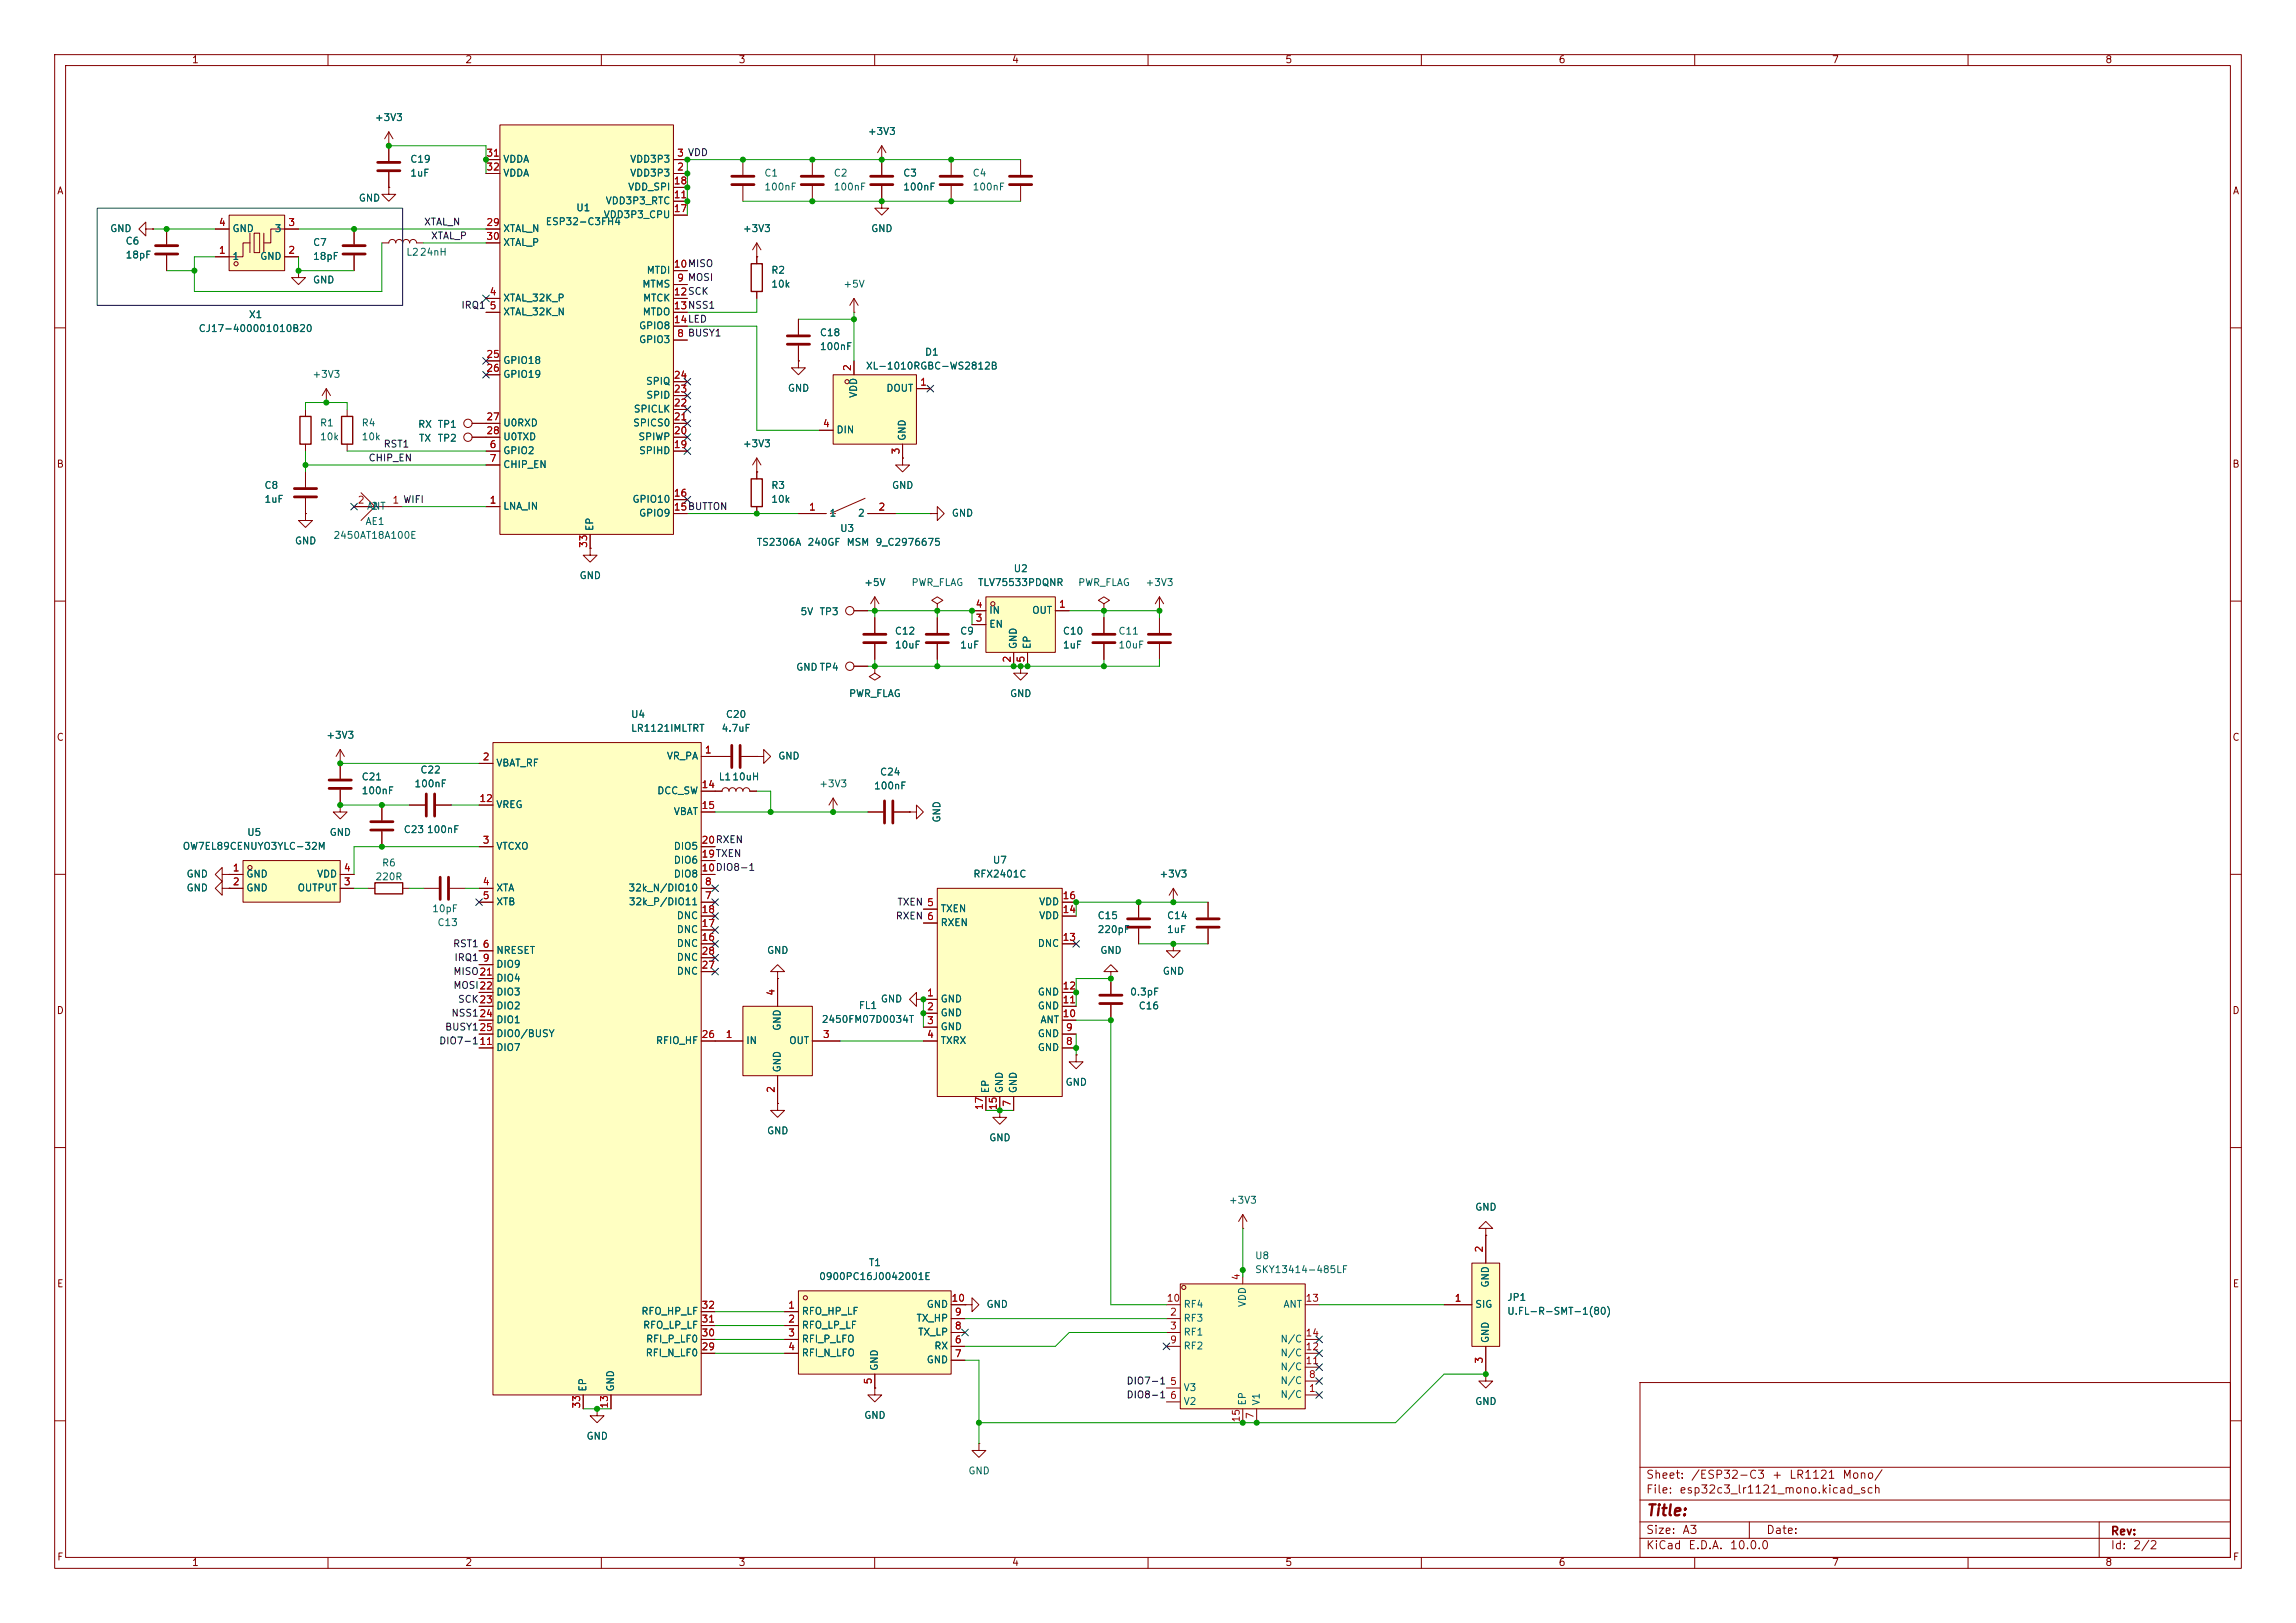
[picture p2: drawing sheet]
<svg xmlns="http://www.w3.org/2000/svg" width="420mm" height="297mm" viewBox="0 0 420 297" stroke-linecap="round" stroke-linejoin="round" font-family="sans-serif">
<defs><g id="words">
<text font-size="2" fill="#840000" x="301" y="277.9">Title:</text>
<g font-size="1.5" fill="#840000">
<text x="301" y="273.7">File:</text>
<text x="301" y="271">Sheet:</text>
<text x="307.1" y="273.7">esp32c3_lr1121_mono.kicad_sch</text>
<text x="309.2" y="271">/ESP32-C3</text>
<text x="324" y="271">+</text>
<text x="327.2" y="271">LR1121</text>
<text x="336.9" y="271">Mono/</text>
<text x="301" y="281.1">Size:</text>
<text x="307.6" y="281.1">A3</text>
<text x="323" y="281.1">Date:</text>
<text x="386" y="281.3">Rev:</text>
<text x="301" y="283.9">KiCad</text>
<text x="308.7" y="283.9">E.D.A.</text>
<text x="316.3" y="283.9">10.0.0</text>
<text x="386" y="283.9">Id:</text>
<text x="390.1" y="283.9">2/2</text>
</g>
<g font-size="1.3" fill="#840000">
<text x="35" y="11.9">1</text>
<text x="85" y="11.9">2</text>
<text x="135" y="11.9">3</text>
<text x="185" y="11.9">4</text>
<text x="235" y="11.9">5</text>
<text x="285" y="11.9">6</text>
<text x="335" y="11.9">7</text>
<text x="385" y="11.9">8</text>
<text x="10.3" y="35.9">A</text>
<text x="408.3" y="35.9">A</text>
<text x="10.3" y="85.9">B</text>
<text x="408.2" y="85.9">B</text>
<text x="10.3" y="135.9">C</text>
<text x="408.2" y="135.9">C</text>
<text x="10.3" y="185.9">D</text>
<text x="408.2" y="185.9">D</text>
<text x="10.3" y="235.9">E</text>
<text x="408.3" y="235.9">E</text>
<text x="10.3" y="285.9">F</text>
<text x="35" y="286.9">1</text>
<text x="85" y="286.9">2</text>
<text x="135" y="286.9">3</text>
<text x="185" y="286.9">4</text>
<text x="235" y="286.9">5</text>
<text x="285" y="286.9">6</text>
<text x="335" y="286.9">7</text>
<text x="385" y="286.9">8</text>
<text x="408.3" y="285.9">F</text>
</g>
<g font-size="1.3" fill="#006464">
<text x="68.5" y="22.5">+3V3</text>
<text x="158.6" y="25">+3V3</text>
<text x="74.9" y="32.6">1uF</text>
<text x="74.9" y="30.1">C19</text>
<text x="91.9" y="30.1">VDDA</text>
<text x="91.9" y="32.6">VDDA</text>
<text x="114.8" y="35.2">VDD_SPI</text>
<text x="115.2" y="32.6">VDD3P3</text>
<text x="115.2" y="30.1">VDD3P3</text>
<text x="139.7" y="32.6">C1</text>
<text x="139.7" y="35.2">100nF</text>
<text x="152.4" y="32.6">C2</text>
<text x="152.4" y="35.2">100nF</text>
<text x="165.1" y="32.6">C3</text>
<text x="165.1" y="35.2">100nF</text>
<text x="177.8" y="32.6">C4</text>
<text x="177.8" y="35.2">100nF</text>
<text x="65.5" y="37.2">GND</text>
<text x="99.7" y="41.5">ESP32-C3FH4</text>
<text x="105.3" y="39">U1</text>
<text x="110.3" y="40.2">VDD3P3_CPU</text>
<text x="110.7" y="37.7">VDD3P3_RTC</text>
<text x="20" y="42.8">GND</text>
<text x="22.9" y="45.1">C6</text>
<text x="22.9" y="47.6">18pF</text>
<text x="42.4" y="47.9">1</text>
<text x="42.4" y="42.8">GND</text>
<text x="47.5" y="47.9">GND</text>
<text x="50.1" y="42.8">3</text>
<text x="57.2" y="45.3">C7</text>
<text x="57.2" y="47.9">18pF</text>
<text x="74.2" y="47.1">L2</text>
<text x="76.7" y="47.1">24nH</text>
<text x="91.9" y="42.8">XTAL_N</text>
<text x="91.9" y="45.3">XTAL_P</text>
<text x="135.8" y="42.8">+3V3</text>
<text x="159.3" y="42.8">GND</text>
<text x="57.1" y="52.2">GND</text>
<text x="117.4" y="52.9">MTMS</text>
<text x="118.2" y="50.4">MTDI</text>
<text x="141" y="50.4">R2</text>
<text x="141" y="52.9">10k</text>
<text x="154.2" y="52.9">+5V</text>
<text x="45.4" y="58.5">X1</text>
<text x="91.9" y="55.5">XTAL_32K_P</text>
<text x="91.9" y="58">XTAL_32K_N</text>
<text x="117.5" y="58">MTDO</text>
<text x="117.5" y="55.5">MTCK</text>
<text x="36.2" y="61.1">CJ17-400001010B20</text>
<text x="116.8" y="63.1">GPIO3</text>
<text x="116.8" y="60.6">GPIO8</text>
<text x="149.9" y="64.4">100nF</text>
<text x="149.9" y="61.8">C18</text>
<text x="169.1" y="65.4">D1</text>
<text x="57" y="69.4">+3V3</text>
<text x="91.9" y="66.9">GPIO18</text>
<text x="91.9" y="69.4">GPIO19</text>
<text x="118.1" y="70.7">SPIQ</text>
<text x="144" y="72">GND</text>
<text x="158.3" y="67.9">XL-1010RGBC-WS2812B</text>
<text x="162" y="72">DOUT</text>
<text x="115.8" y="75.8">SPICLK</text>
<text x="118.1" y="73.3">SPID</text>
<text x="157.1" y="72.9" transform="rotate(-90 157.1 72.9)">VDD</text>
<text x="58.4" y="78.3">R1</text>
<text x="58.4" y="80.9">10k</text>
<text x="66" y="78.3">R4</text>
<text x="66" y="80.9">10k</text>
<text x="76.4" y="78.6">RX</text>
<text x="76.5" y="81.1">TX</text>
<text x="80" y="81.1">TP2</text>
<text x="80" y="78.6">TP1</text>
<text x="91.9" y="83.4">GPIO2</text>
<text x="91.9" y="78.3">U0RXD</text>
<text x="91.9" y="80.9">U0TXD</text>
<text x="115.7" y="78.3">SPICS0</text>
<text x="116.7" y="80.9">SPIWP</text>
<text x="116.8" y="83.4">SPIHD</text>
<text x="135.8" y="82.1">+3V3</text>
<text x="152.9" y="79.6">DIN</text>
<text x="166" y="80.8" transform="rotate(-90 166 80.8)">GND</text>
<text x="48.3" y="89.8">C8</text>
<text x="91.9" y="86">CHIP_EN</text>
<text x="141" y="89.8">R3</text>
<text x="163.1" y="89.8">GND</text>
<text x="48.3" y="92.3">1uF</text>
<text x="67" y="93.6">ANT</text>
<text x="67.8" y="93.6">2</text>
<text x="91.9" y="93.6">LNA_IN</text>
<text x="115.6" y="92.3">GPIO10</text>
<text x="116.8" y="94.8">GPIO9</text>
<text x="141" y="92.3">10k</text>
<text x="151.6" y="94.8">1</text>
<text x="156.8" y="94.8">2</text>
<text x="174" y="94.8">GND</text>
<text x="53.8" y="99.9">GND</text>
<text x="60.9" y="98.9">2450AT18A100E</text>
<text x="66.8" y="96.4">AE1</text>
<text x="108.8" y="97.3" transform="rotate(-90 108.8 97.3)">EP</text>
<text x="138.3" y="100.2">TS2306A</text>
<text x="147.6" y="100.2">240GF</text>
<text x="153.6" y="97.6">U3</text>
<text x="154.8" y="100.2">MSM</text>
<text x="160" y="100.2">9_C2976675</text>
<text x="105.9" y="106.3">GND</text>
<text x="158" y="107.5">+5V</text>
<text x="166.6" y="107.5">PWR_FLAG</text>
<text x="178.8" y="107.5">TLV75533PDQNR</text>
<text x="185.3" y="105">U2</text>
<text x="197.1" y="107.5">PWR_FLAG</text>
<text x="209.4" y="107.5">+3V3</text>
<text x="146.3" y="112.9">5V</text>
<text x="149.8" y="112.9">TP3</text>
<text x="180.8" y="112.6">IN</text>
<text x="188.7" y="112.6">OUT</text>
<text x="163.6" y="116.4">C12</text>
<text x="163.6" y="119">10uF</text>
<text x="175.5" y="116.4">C9</text>
<text x="175.5" y="119">1uF</text>
<text x="180.8" y="115.2">EN</text>
<text x="186.3" y="118.9" transform="rotate(-90 186.3 118.9)">GND</text>
<text x="188.8" y="118.9" transform="rotate(-90 188.8 118.9)">EP</text>
<text x="194.3" y="119">1uF</text>
<text x="194.3" y="116.4">C10</text>
<text x="204.5" y="116.4">C11</text>
<text x="204.5" y="119">10uF</text>
<text x="145.5" y="123">GND TP4</text>
<text x="115.3" y="131.7">U4</text>
<text x="132.7" y="131.7">C20</text>
<text x="155.2" y="127.9">PWR_FLAG</text>
<text x="184.7" y="127.9">GND</text>
<text x="59.6" y="135.5">+3V3</text>
<text x="115.3" y="134.2">LR1121IMLTRT</text>
<text x="131.9" y="134.2">4.7uF</text>
<text x="66" y="143.1">C21</text>
<text x="76.8" y="141.8">C22</text>
<text x="90.7" y="140.6">VBAT_RF</text>
<text x="121.9" y="139.3">VR_PA</text>
<text x="131.4" y="143.1">L1</text>
<text x="133.8" y="143.1">10uH</text>
<text x="142.2" y="139.3">GND</text>
<text x="160.9" y="142.2">C24</text>
<text x="66" y="145.6">100nF</text>
<text x="75.7" y="144.4">100nF</text>
<text x="90.7" y="148.2">VREG</text>
<text x="120.1" y="145.6">DCC_SW</text>
<text x="123.1" y="149.5">VBAT</text>
<text x="149.8" y="144.4">+3V3</text>
<text x="159.8" y="144.8">100nF</text>
<text x="33.3" y="155.8">OW7EL89CENUYO3YLC-32M</text>
<text x="45.1" y="153.3">U5</text>
<text x="60.2" y="153.3">GND</text>
<text x="73.7" y="152.8">C23</text>
<text x="78" y="152.8">100nF</text>
<text x="90.7" y="155.8">VTCXO</text>
<text x="123.1" y="155.8">DIO5</text>
<text x="172.3" y="150.6" transform="rotate(-90 172.3 150.6)">GND</text>
<text x="34" y="160.9">GND</text>
<text x="45" y="160.9">GND</text>
<text x="57.9" y="160.9">VDD</text>
<text x="68.6" y="161.4">220R</text>
<text x="69.8" y="158.9">R6</text>
<text x="123.1" y="160.9">DIO8</text>
<text x="123.1" y="158.3">DIO6</text>
<text x="177.9" y="160.9">RFX2401C</text>
<text x="181.5" y="158.3">U7</text>
<text x="212" y="160.9">+3V3</text>
<text x="34" y="163.4">GND</text>
<text x="45" y="163.4">GND</text>
<text x="54.3" y="163.4">OUTPUT</text>
<text x="79" y="167.2">10pF</text>
<text x="90.7" y="163.4">XTA</text>
<text x="90.7" y="166">XTB</text>
<text x="114.9" y="163.4">32k_N/DIO10</text>
<text x="114.9" y="166">32k_P/DIO11</text>
<text x="172" y="167.2">TXEN</text>
<text x="190" y="166">VDD</text>
<text x="79.9" y="169.8">C13</text>
<text x="123.7" y="173.6">DNC</text>
<text x="123.7" y="171">DNC</text>
<text x="123.7" y="168.5">DNC</text>
<text x="172" y="169.8">RXEN</text>
<text x="189.7" y="173.6">DNC</text>
<text x="190" y="168.5">VDD</text>
<text x="200.7" y="171">220pF</text>
<text x="200.7" y="168.5">C15</text>
<text x="213.4" y="171">1uF</text>
<text x="213.4" y="168.5">C14</text>
<text x="90.7" y="174.9">NRESET</text>
<text x="90.7" y="177.4">DIO9</text>
<text x="90.7" y="179.9">DIO4</text>
<text x="123.7" y="178.7">DNC</text>
<text x="123.7" y="176.1">DNC</text>
<text x="140.2" y="174.9">GND</text>
<text x="201.2" y="174.9">GND</text>
<text x="212.6" y="178.7">GND</text>
<text x="90.7" y="182.5">DIO3</text>
<text x="90.7" y="185">DIO2</text>
<text x="157" y="184.9">FL1</text>
<text x="161" y="183.7">GND</text>
<text x="172" y="183.7">GND</text>
<text x="189.7" y="185">GND</text>
<text x="189.7" y="182.5">GND</text>
<text x="206.6" y="182.5">0.3pF</text>
<text x="208.2" y="185">C16</text>
<text x="90.7" y="187.6">DIO1</text>
<text x="90.7" y="190.1">DIO0/BUSY</text>
<text x="119.9" y="191.4">RFIO_HF</text>
<text x="136.4" y="191.4">IN</text>
<text x="143.1" y="188.7" transform="rotate(-90 143.1 188.7)">GND</text>
<text x="144.3" y="191.4">OUT</text>
<text x="150.2" y="187.5">2450FM07D0034T</text>
<text x="172" y="186.3">GND</text>
<text x="172" y="188.8">GND</text>
<text x="172" y="191.4">TXRX</text>
<text x="189.7" y="190.1">GND</text>
<text x="190.2" y="187.6">ANT</text>
<text x="90.7" y="192.6">DIO7</text>
<text x="143.1" y="196.3" transform="rotate(-90 143.1 196.3)">GND</text>
<text x="189.7" y="192.6">GND</text>
<text x="181.2" y="200.2" transform="rotate(-90 181.2 200.2)">EP</text>
<text x="183.7" y="200.2" transform="rotate(-90 183.7 200.2)">GND</text>
<text x="186.3" y="200.2" transform="rotate(-90 186.3 200.2)">GND</text>
<text x="194.8" y="199">GND</text>
<text x="140.2" y="207.9">GND</text>
<text x="180.8" y="209.1">GND</text>
<text x="224.7" y="220.6">+3V3</text>
<text x="269.7" y="221.8">GND</text>
<text x="158.8" y="232">T1</text>
<text x="229.5" y="230.7">U8</text>
<text x="229.5" y="233.3">SKY13414-485LF</text>
<text x="149.7" y="234.5">0900PC16J0042001E</text>
<text x="169.4" y="239.6">GND</text>
<text x="180.3" y="239.6">GND</text>
<text x="216.4" y="239.6">RF4</text>
<text x="228.2" y="239.3" transform="rotate(-90 228.2 239.3)">VDD</text>
<text x="234.7" y="239.6">ANT</text>
<text x="269.7" y="239.6">SIG</text>
<text x="272.6" y="235.7" transform="rotate(-90 272.6 235.7)">GND</text>
<text x="275.6" y="238.4">JP1</text>
<text x="117.2" y="240.9">RFO_HP_LF</text>
<text x="117.5" y="243.4">RFO_LP_LF</text>
<text x="118.1" y="246">RFI_P_LF0</text>
<text x="146.6" y="240.9">RFO_HP_LF</text>
<text x="146.6" y="243.4">RFO_LP_LF</text>
<text x="146.6" y="246">RFI_P_LFO</text>
<text x="167.5" y="242.2">TX_HP</text>
<text x="167.8" y="244.7">TX_LP</text>
<text x="216.4" y="242.2">RF3</text>
<text x="216.4" y="244.7">RF1</text>
<text x="234.1" y="246">N/C</text>
<text x="272.6" y="245.9" transform="rotate(-90 272.6 245.9)">GND</text>
<text x="275.6" y="240.9">U.FL-R-SMT-1(80)</text>
<text x="118" y="248.5">RFI_N_LF0</text>
<text x="146.6" y="248.5">RFI_N_LFO</text>
<text x="160.9" y="251" transform="rotate(-90 160.9 251)">GND</text>
<text x="169.4" y="249.8">GND</text>
<text x="170.8" y="247.2">RX</text>
<text x="216.4" y="247.2">RF2</text>
<text x="234.1" y="251.1">N/C</text>
<text x="234.1" y="248.5">N/C</text>
<text x="107.5" y="254.8" transform="rotate(-90 107.5 254.8)">EP</text>
<text x="112.6" y="254.8" transform="rotate(-90 112.6 254.8)">GND</text>
<text x="216.4" y="254.9">V3</text>
<text x="216.4" y="257.4">V2</text>
<text x="228.2" y="257.3" transform="rotate(-90 228.2 257.3)">EP</text>
<text x="230.7" y="257.3" transform="rotate(-90 230.7 257.3)">V1</text>
<text x="234.1" y="256.1">N/C</text>
<text x="234.1" y="253.6">N/C</text>
<text x="269.7" y="257.4">GND</text>
<text x="107.2" y="263.8">GND</text>
<text x="158" y="259.9">GND</text>
<text x="177" y="270.1">GND</text>
</g>
<g font-size="1.3" fill="#a90000">
<text x="88.9" y="29">31</text>
<text x="123.8" y="29">3 VDD</text>
<text x="123.8" y="29">3</text>
<text x="88.9" y="31.5">32</text>
<text x="123.1" y="34">18</text>
<text x="123.8" y="31.5">2</text>
<text x="39.9" y="41.7">4</text>
<text x="52.6" y="41.7">3</text>
<text x="88.9" y="41.7">29</text>
<text x="123.1" y="36.6">11</text>
<text x="123.1" y="39.1">17</text>
<text x="39.9" y="46.7">1</text>
<text x="52.6" y="46.7">2</text>
<text x="88.9" y="44.2">30</text>
<text x="123.1" y="49.3">10MISO</text>
<text x="123.1" y="49.3">10</text>
<text x="123.8" y="51.8">9 MOSI</text>
<text x="123.8" y="51.8">9</text>
<text x="89.5" y="54.4">4</text>
<text x="89.5" y="56.9">5</text>
<text x="123.1" y="54.4">12SCK</text>
<text x="123.1" y="56.9">13NSS1</text>
<text x="123.1" y="59.4">14LED</text>
<text x="123.1" y="54.4">12</text>
<text x="123.1" y="56.9">13</text>
<text x="123.1" y="59.4">14</text>
<text x="88.9" y="65.8">25</text>
<text x="123.8" y="62">8 BUSY1</text>
<text x="123.8" y="62">8</text>
<text x="88.9" y="68.3">26</text>
<text x="123.1" y="69.6">24</text>
<text x="156" y="68" transform="rotate(-90 156 68)">2</text>
<text x="168.2" y="70.9">1</text>
<text x="88.9" y="77.2">27</text>
<text x="123.1" y="77.2">21</text>
<text x="123.1" y="74.7">22</text>
<text x="123.1" y="72.1">23</text>
<text x="88.9" y="79.8">28</text>
<text x="89.5" y="82.3">6</text>
<text x="123.1" y="82.3">19</text>
<text x="123.1" y="79.8">20</text>
<text x="150.4" y="78.5">4</text>
<text x="164.8" y="83.3" transform="rotate(-90 164.8 83.3)">3</text>
<text x="89.5" y="84.8">7</text>
<text x="65.3" y="92.5">2</text>
<text x="71.7" y="92.5">1 WIFI</text>
<text x="89.5" y="92.5">1</text>
<text x="123.1" y="93.7">15BUTTON</text>
<text x="123.1" y="91.2">16</text>
<text x="123.1" y="93.7">15</text>
<text x="147.9" y="93.7">1</text>
<text x="160.6" y="93.7">2</text>
<text x="107.7" y="100.4" transform="rotate(-90 107.7 100.4)">33</text>
<text x="178.4" y="111.5">4</text>
<text x="193.6" y="111.5">1</text>
<text x="178.4" y="114">3</text>
<text x="185.2" y="121.4" transform="rotate(-90 185.2 121.4)">2</text>
<text x="187.7" y="121.4" transform="rotate(-90 187.7 121.4)">5</text>
<text x="88.2" y="139.4">2</text>
<text x="128.8" y="138.2">1</text>
<text x="87.6" y="147.1">12</text>
<text x="128.2" y="144.5">14</text>
<text x="128.2" y="148.3">15</text>
<text x="88.2" y="154.7">3</text>
<text x="128.2" y="154.7">20RXEN</text>
<text x="128.2" y="154.7">20</text>
<text x="42.5" y="159.8">1</text>
<text x="62.8" y="159.8">4</text>
<text x="128.2" y="159.8">10DIO8-1</text>
<text x="128.2" y="157.2">19TXEN</text>
<text x="128.2" y="159.8">10</text>
<text x="128.2" y="157.2">19</text>
<text x="42.5" y="162.3">2</text>
<text x="62.8" y="162.3">3</text>
<text x="88.2" y="162.3">4</text>
<text x="88.2" y="164.8">5</text>
<text x="128.2" y="167.4">18</text>
<text x="128.8" y="164.8">7</text>
<text x="128.8" y="162.3">8</text>
<text x="169.5" y="166.1">5</text>
<text x="194.3" y="167.4">14</text>
<text x="194.3" y="164.8">16</text>
<text x="88.2" y="173.7">6</text>
<text x="128.2" y="172.5">16</text>
<text x="128.2" y="169.9">17</text>
<text x="169.5" y="168.7">6</text>
<text x="194.3" y="172.5">13</text>
<text x="87.6" y="178.8">21</text>
<text x="88.2" y="176.3">9</text>
<text x="128.2" y="177.5">27</text>
<text x="128.2" y="175">28</text>
<text x="87.6" y="181.4">22</text>
<text x="87.6" y="183.9">23</text>
<text x="142" y="182.3" transform="rotate(-90 142 182.3)">4</text>
<text x="169.5" y="182.6">1</text>
<text x="169.5" y="185.2">2</text>
<text x="194.3" y="183.9">11</text>
<text x="194.3" y="181.4">12</text>
<text x="87.6" y="191.5">11</text>
<text x="87.6" y="186.4">24</text>
<text x="87.6" y="189">25</text>
<text x="128.2" y="190.2">26</text>
<text x="132.6" y="190.2">1</text>
<text x="150.4" y="190.2">3</text>
<text x="169.5" y="187.7">3</text>
<text x="169.5" y="190.2">4</text>
<text x="194.3" y="186.4">10</text>
<text x="194.9" y="191.5">8</text>
<text x="194.9" y="189">9</text>
<text x="142" y="200.1" transform="rotate(-90 142 200.1)">2</text>
<text x="180.1" y="203.2" transform="rotate(-90 180.1 203.2)">17</text>
<text x="182.6" y="203.2" transform="rotate(-90 182.6 203.2)">15</text>
<text x="185.2" y="202.6" transform="rotate(-90 185.2 202.6)">7</text>
<text x="271.5" y="229.3" transform="rotate(-90 271.5 229.3)">2</text>
<text x="128.2" y="239.8">32</text>
<text x="144.1" y="239.8">1</text>
<text x="173.9" y="238.5">10</text>
<text x="213.3" y="238.5">10</text>
<text x="227.1" y="234.4" transform="rotate(-90 227.1 234.4)">4</text>
<text x="238.7" y="238.5">13</text>
<text x="266" y="238.5">1</text>
<text x="128.2" y="244.9">30</text>
<text x="128.2" y="242.3">31</text>
<text x="144.1" y="242.3">2</text>
<text x="144.1" y="244.9">3</text>
<text x="174.6" y="243.6">8</text>
<text x="174.6" y="241">9</text>
<text x="213.9" y="241">2</text>
<text x="213.9" y="243.6">3</text>
<text x="238.7" y="244.9">14</text>
<text x="128.2" y="247.4">29</text>
<text x="144.1" y="247.4">4</text>
<text x="174.6" y="246.1">6</text>
<text x="174.6" y="248.7">7</text>
<text x="213.9" y="246.1">9</text>
<text x="238.7" y="249.9">11</text>
<text x="238.7" y="247.4">12</text>
<text x="271.5" y="249.6" transform="rotate(-90 271.5 249.6)">3</text>
<text x="106.4" y="257.9" transform="rotate(-90 106.4 257.9)">33</text>
<text x="111.5" y="257.9" transform="rotate(-90 111.5 257.9)">13</text>
<text x="159.8" y="253.4" transform="rotate(-90 159.8 253.4)">5</text>
<text x="213.9" y="253.7">5</text>
<text x="213.9" y="256.3">6</text>
<text x="239.3" y="255">1</text>
<text x="239.3" y="252.5">8</text>
<text x="227.1" y="260.4" transform="rotate(-90 227.1 260.4)">15</text>
<text x="229.6" y="259.8" transform="rotate(-90 229.6 259.8)">7</text>
</g>
<g font-size="1.3" fill="#0f0f0f">
<text x="77.5" y="41.6">XTAL_N</text>
<text x="78.7" y="44.1">XTAL_P</text>
<text x="84.3" y="56.8">IRQ1</text>
<text x="70.1" y="82.2">RST1</text>
<text x="67.3" y="84.7">CHIP_EN</text>
<text x="164.1" y="166">TXEN 5</text>
<text x="82.8" y="173.6">RST1</text>
<text x="163.7" y="168.6">RXEN 6</text>
<text x="82.8" y="178.7">MISO21</text>
<text x="83" y="176.2">IRQ1</text>
<text x="82.8" y="181.3">MOSI22</text>
<text x="83.7" y="183.8">SCK23</text>
<text x="80.2" y="191.4">DIO7-111</text>
<text x="81.3" y="188.9">BUSY125</text>
<text x="82.5" y="186.3">NSS124</text>
<text x="206" y="256.2">DIO8-1</text>
<text x="206" y="253.7">DIO7-1</text>
</g>
</g></defs>
<g fill="none" stroke="#840000" stroke-width=".18">
<path d="M10 10h400v277h-400zM12 12h396v273h-396zM60 10v2M110 10v2M160 10v2M210 10v2M260 10v2M310 10v2M360 10v2M186.7 29.2v2.8M186.7 34v2.8M26.7 41.9v-1.3l-1.3 1.3 1.3 1.3v-1.3h1.2"/>
<path d="M27.9 41.9h.1M30.5 41.9v2.8M30.5 46.7v2.8M10 60h2M408 60h2M10 110h2M201.9 110.5l1-.6-1-.7-1 .7 1 .6v1.3M201.9 111.8h.1M201.9 113v2.8M201.9 117.9v2.8M212.1 111.8h.1M212.1 109.2l-.8 1.3"/>
<path d="M212.1 109.2l.8 1.3M212.1 109.2v2.6M408 110h2M10 160h2M408 160h2M10 210h2M408 210h2M300 253h108v32h-108zM10 260h2M300 278.5h108M300 274.5h108M300 268.5h108"/>
<path d="M320 278.5v3M384 278.5v6.5M408 260h2M60 285v2M110 285v2M160 285v2M210 285v2M260 285v2M300 281.5h108M310 285v2M360 285v2"/>
</g>
<path d="M184.7 32.3h4M184.7 33.8h4M28.4 46.5h4.1M28.4 45h4.1M199.9 116.1h4.1M199.9 117.6h4.1" fill="none" stroke="#840000" stroke-width=".51"/>
<path d="M180.3 109.2h12.7v10.2h-12.7z" fill="#ffffc2"/>
<g fill="none" stroke="#840000" stroke-width=".18">
<path d="M174 29.2v2.8M174 34v2.8M55.9 74.9v1.3M59.7 73.7h.1M59.7 71.1l-.8 1.3M59.7 71.1l.8 1.3M59.7 71.1v2.6M63.5 74.9v1.3M55.9 81.3v1.3M63.5 81.3v1.3M177.8 111.8h2.5M177.8 114.3h2.5"/>
<path d="M180.3 109.2h12.7v10.2h-12.7zM185.4 119.4v2.5M188 119.4v2.5M193 111.8h2.6"/>
<circle cx="181.6" cy="110.5" r=".38"/>
</g>
<path d="M172 32.3h4M172 33.8h4" fill="none" stroke="#840000" stroke-width=".51"/>
<path d="M54.9 76.2h2v5.1h-2zM62.5 76.2h2v5.1h-2z" fill="none" stroke="#840000" stroke-width=".25"/>
<path d="M171.4 162.6h22.9v38.1h-22.9z" fill="#ffffc2"/>
<g fill="none" stroke="#840000" stroke-width=".18">
<path d="M168.9 166.4h2.5M168.9 168.9h2.5M171.4 162.6h22.9v38.1h-22.9zM194.3 172.7h2.5M194.3 167.6h2.5M194.3 165.1h2.5M168.9 182.9h2.5M168.9 185.4h2.5M168.9 188h2.5M168.9 190.5h2.5M194.3 191.8h2.5M194.3 189.2h2.5"/>
<path d="M194.3 186.7h2.5M194.3 184.2h2.5M194.3 181.6h2.5M196.8 193v1.3h1.3l-1.3 1.3-1.2-1.3h1.2M196.8 193h.1M142.2 201.9v1.3h1.3l-1.3 1.3-1.2-1.3h1.2M142.2 201.9h.1M180.3 200.7v2.5M182.9 200.7v2.5M185.4 200.7v2.5M109.2 257.8v1.3h1.3l-1.3 1.2-1.3-1.2h1.3M109.2 257.8h.1"/>
</g>
<path d="M90.2 135.9h38.1v119.4h-38.1z" fill="#ffffc2"/>
<g fill="none" stroke="#840000" stroke-width=".18">
<path d="M87.6 139.7h2.6M90.2 135.9h38.1v119.4h-38.1zM128.3 138.4h2.5M87.6 154.9h2.6M87.6 147.3h2.6M128.3 154.9h2.5M128.3 144.8h2.5M128.3 148.6h2.5M128.3 157.5h2.5M87.6 162.6h2.6M87.6 165.1h2.6M87.6 174h2.6"/>
<path d="M87.6 176.5h2.6M87.6 179.1h2.6M128.3 162.6h2.5M128.3 165.1h2.5M128.3 160h2.5M128.3 172.7h2.5M128.3 170.2h2.5M128.3 167.6h2.5M128.3 177.8h2.5M128.3 175.3h2.5M87.6 191.8h2.6M87.6 181.6h2.6"/>
<path d="M87.6 184.2h2.6M87.6 186.7h2.6M87.6 189.2h2.6M128.3 190.5h2.5M106.7 255.3v2.5M111.8 255.3v2.5M128.3 247.6h2.5M128.3 245.1h2.5M128.3 242.6h2.5M128.3 240h2.5"/>
</g>
<g fill="#ffffc2">
<path d="M41.9 39.4h10.2v10.1h-10.2z"/>
<path d="M46.5 42.7h1v3.5h-1z"/>
</g>
<g fill="none" stroke="#840000" stroke-width=".18">
<path d="M41.9 39.4h10.2v10.1h-10.2zM39.4 41.9h2.5M45.7 44.5h-1.3v2.5h-5M45.7 42.7v3.5M46.5 42.7h1v3.5h-1zM48.3 42.7v3.5M52.1 47h2.5M54.6 41.9h-5.1v2.6h-1.2M54.6 49.5v1.3h1.3l-1.3 1.3-1.3-1.3h1.3M54.6 49.5h.1M64.8 41.9v2.8M64.8 46.7v2.8"/>
<path d="M160 254v1.3h1.3l-1.3 1.2-1.3-1.2h1.3M160 254h.1M179.1 264.2v1.2h1.2l-1.2 1.3-1.3-1.3h1.3M179.1 264.2h.1"/>
<circle cx="43.2" cy="48.3" r=".38"/>
</g>
<path d="M62.7 45h4.1M62.7 46.5h4.1" fill="none" stroke="#840000" stroke-width=".51"/>
<path d="M146 236.2h28v15.3h-28z" fill="#ffffc2"/>
<g fill="none" stroke="#840000" stroke-width=".18">
<path d="M146 58.4v2.8M146 63.2v2.8M138.4 86.4h.1M138.4 83.8v3.8M138.4 92.7v1.3M138.4 83.8l-.7 1.3M138.4 83.8l.8 1.3M146 94h5.1M152.6 94h.1M158.2 91.2l-6.3 2.8M158.7 94h.1M158.7 94h5.1"/>
<path d="M170.2 94h1.2v-1.3l1.3 1.3-1.3 1.3v-1.3M170.2 94h.1M160 111.8h.1M160 109.2v2.6M160 109.2l-.7 1.3M160 109.2l.8 1.3M171.4 110.5l1.1-.6-1.1-.7-1 .7 1 .6v1.3M171.4 111.8h.1M203.2 177.8h1.3l-1.3-1.3-1.3 1.3h1.3v1.3M203.2 179.1h.1M203.2 179.1v2.8M208.3 165.1v2.8"/>
<path d="M208.3 169.9v2.8M214.6 172.7v1.3h1.3l-1.3 1.3-1.2-1.3h1.2M214.6 172.7h.1M214.6 165.1h.1M214.6 162.6l-.7 1.2M214.6 162.6l.8 1.2M214.6 162.6v2.5M221 165.1v2.8M221 169.9v2.8M203.2 183.9v2.8M182.9 203.2v1.3h1.2l-1.2 1.2-1.3-1.2h1.3M182.9 203.2h.1"/>
<path d="M146 236.2h28v15.3h-28zM174 238.8h2.5M176.5 238.8h1.3v-1.3l1.3 1.3-1.3 1.2v-1.2M176.5 238.8h.1M271.8 224.8h1.2l-1.2-1.3-1.3 1.3h1.3v1.3M271.8 226.1h.1M143.5 240h2.5M143.5 242.6h2.5M143.5 245.1h2.5M143.5 247.6h2.5M160 251.5v2.5M174 246.4h2.5"/>
<path d="M174 248.9h2.5M174 243.8h2.5M174 241.3h2.5"/>
<circle cx="147.3" cy="237.5" r=".38"/>
</g>
<path d="M144 61.5h4.1M144 63h4.1M206.2 168.1h4.1M206.2 169.7h4.1M218.9 168.1h4.1M218.9 169.7h4.1M201.2 183.6h4M201.2 182.1h4" fill="none" stroke="#840000" stroke-width=".51"/>
<path d="M137.4 87.6h2v5.1h-2z" fill="none" stroke="#840000" stroke-width=".25"/>
<path d="M152.4 68.6h15.2v12.7h-15.2z" fill="#ffffc2"/>
<g fill="none" stroke="#840000" stroke-width=".18">
<path d="M146 66v1.3h1.3l-1.3 1.3-1.2-1.3h1.2M146 66h.1M149.9 78.7h2.5M152.4 68.6h15.2v12.7h-15.2zM156.2 66v2.6M167.6 71.1h2.6M165.1 83.8v1.3h1.3l-1.3 1.3-1.3-1.3h1.3M165.1 83.8h.1M165.1 81.3v2.5M271.8 251.5v1.2h1.2l-1.2 1.3-1.3-1.3h1.3M271.8 251.5h.1"/>
<circle cx="154.9" cy="69.9" r=".38"/>
</g>
<path d="M269.2 231.1h5.1v15.3h-5.1z" fill="#ffffc2"/>
<path d="M227.3 224.8h.1M227.3 222.2l-.7 1.3M227.3 222.2l.8 1.3M227.3 222.2v2.6M264.2 238.8h5M269.2 231.1h5.1v15.3h-5.1zM271.8 226.1v5M271.8 246.4v5.1" fill="none" stroke="#840000" stroke-width=".18"/>
<path d="M215.9 234.9h22.9v22.9h-22.9z" fill="#ffffc2"/>
<g fill="none" stroke="#840000" stroke-width=".18">
<path d="M62.2 139.7h.1M62.2 137.2l-.7 1.2M62.2 137.2l.8 1.2M62.2 137.2v5.3M130.8 138.4h2.8M135.6 138.4h2.8M138.4 138.4h1.3v-1.2l1.3 1.2-1.3 1.3v-1.3M138.4 138.4h.1M156.2 121.9h2.5M62.2 147.3v1.3h1.3l-1.3 1.3-1.2-1.3h1.2M62.2 147.3h.1M62.2 144.5v2.8"/>
<path d="M130.8 144.8h1.3a.64 .64 0 0 1 .6-.7 .64 .64 0 0 1 .6 .7 .64 .64 0 0 1 .7-.7 .64 .64 0 0 1 .6 .7 .64 .64 0 0 1 .7-.7 .64 .64 0 0 1 .6 .7 .64 .64 0 0 1 .6-.7 .64 .64 0 0 1 .7 .7h1.2M40.6 160v-1.2l-1.2 1.2 1.2 1.3v-1.3h1.3M41.9 160h.1M213.4 238.8h2.5M215.9 234.9h22.9v22.9h-22.9zM227.3 232.4v2.5M238.8 238.8h2.5M213.4 241.3h2.5M213.4 243.8h2.5M213.4 254h2.5M213.4 256.5h2.5M213.4 246.4h2.5"/>
<path d="M227.3 257.8v2.5M229.9 257.8v2.5M238.8 255.3h2.5M238.8 252.7h2.5M238.8 250.2h2.5M238.8 247.6h2.5M238.8 245.1h2.5"/>
<circle cx="155.4" cy="121.9" r=".76"/>
<circle cx="216.5" cy="235.6" r=".38"/>
</g>
<path d="M133.9 136.4v4.1M135.4 136.4v4.1M60.2 142.7h4.1M60.2 144.3h4.1" fill="none" stroke="#840000" stroke-width=".51"/>
<path d="M44.4 157.5h17.8v7.6h-17.8z" fill="#ffffc2"/>
<g fill="none" stroke="#840000" stroke-width=".18">
<path d="M44.4 157.5h17.8v7.6h-17.8zM69.8 147.3v2.8M69.8 152.1v2.8M74.9 147.3h2.8M79.8 147.3h2.7M152.4 148.6h.1M152.4 146.1l-.8 1.2M152.4 146.1l.8 1.2M152.4 146.1v2.5M166.4 148.6h1.2v-1.3l1.3 1.3-1.3 1.3v-1.3M166.4 148.6h.1M40.6 162.6v-1.3l-1.2 1.3 1.2 1.2v-1.2h1.3"/>
<path d="M41.9 162.6h.1M41.9 160h2.5M41.9 162.6h2.5M62.2 160h2.6M62.2 162.6h2.6"/>
<circle cx="45.7" cy="158.8" r=".38"/>
</g>
<path d="M67.8 150.4h4.1M67.8 151.9h4.1M78 145.3v4.1M79.5 145.3v4.1" fill="none" stroke="#840000" stroke-width=".51"/>
<path d="M135.9 184.2h12.7v12.7h-12.7z" fill="#ffffc2"/>
<g fill="none" stroke="#840000" stroke-width=".18">
<path d="M71.1 34.3v1.3h1.3l-1.3 1.2-1.3-1.2h1.3M71.1 34.3h.1M71.1 26.7h.1M71.1 24.1v5.4M71.1 31.5v2.8M71.1 24.1l-.7 1.3M71.1 24.1l.8 1.3M148.6 29.2v2.8M148.6 34v2.8M161.3 36.8v1.3h1.3l-1.3 1.3-1.3-1.3h1.3M161.3 36.8h.1M161.3 29.2h.1"/>
<path d="M161.3 26.7l-.8 1.2M161.3 26.7l.8 1.2M161.3 26.7v5.3M161.3 34v2.8M69.8 44.5h1.3a.64 .64 0 0 1 .7-.7 .64 .64 0 0 1 .6 .7 .64 .64 0 0 1 .6-.7 .64 .64 0 0 1 .7 .7 .64 .64 0 0 1 .6-.7 .64 .64 0 0 1 .6 .7 .64 .64 0 0 1 .7-.7 .64 .64 0 0 1 .6 .7h1.3M138.4 47h.1M138.4 44.5l-.7 1.2M138.4 44.5l.8 1.2M138.4 44.5v3.8M138.4 53.3v1.3M156.2 57.2h.1M156.2 54.6l-.8 1.3"/>
<path d="M156.2 54.6l.8 1.3M156.2 54.6v2.6M86.4 77.5h2.5M55.9 94v1.3h1.2l-1.2 1.2-1.3-1.2h1.3M55.9 94h.1M55.9 86.4v2.8M55.9 91.2v2.8M64.8 92.7h8.9M66 90.2l2.6 2.5-2.6 2.6M86.4 80h2.5M156.2 111.8h2.5M160 113v2.8"/>
<path d="M160 117.9v2.8M171.4 113v2.8M171.4 117.9v2.8M212.1 113v2.8M212.1 117.9v2.8M160 121.9v1.3l1 .6-1 .7-1-.7 1-.6M160 121.9h.1M186.7 121.9v1.3h1.3l-1.3 1.3-1.3-1.3h1.3M186.7 121.9h.1M158.7 148.6h2.8M163.6 148.6h2.8M67.3 162.6h1.3"/>
<path d="M73.7 162.6h1.2M77.5 162.6h2.8M82.3 162.6h2.8M142.2 177.8h1.3l-1.3-1.3-1.2 1.3h1.2v1.3M142.2 179.1h.1M142.2 179.1v5.1M130.8 190.5h5.1M135.9 184.2h12.7v12.7h-12.7zM142.2 196.9v5M148.6 190.5h5.1M167.6 182.9v-1.3l-1.2 1.3 1.2 1.3v-1.3h1.3M168.9 182.9h.1"/>
<circle cx="85.6" cy="77.5" r=".76"/>
<circle cx="85.6" cy="80" r=".76"/>
<circle cx="155.4" cy="111.8" r=".76"/>
</g>
<g fill="none" stroke="#840000" stroke-width=".51">
<path d="M69.1 29.7h4.1M69.1 31.2h4.1M146.6 32.3h4M146.6 33.8h4M159.3 32.3h4M159.3 33.8h4M53.8 89.4h4.1M53.8 90.9h4.1M158 116.1h4.1M158 117.6h4.1M169.4 116.1h4.1M169.4 117.6h4.1"/>
<path d="M210.1 116.1h4M210.1 117.6h4M161.8 146.6v4M163.3 146.6v4M80.5 160.5v4.1M82 160.5v4.1"/>
</g>
<path d="M137.4 48.3h2v5h-2zM68.6 161.5h5.1v2.1h-5.1z" fill="none" stroke="#840000" stroke-width=".25"/>
<path d="M91.4 22.9h31.8v74.9h-31.8z" fill="#ffffc2"/>
<g fill="none" stroke="#840000" stroke-width=".18">
<path d="M71.1 26.7h.1M71.1 34.3h.1M71.1 26.7v2.8M71.1 31.5v2.8M88.9 31.8h2.5M88.9 29.2h2.5M91.4 22.9h31.8v74.9h-31.8zM123.2 31.8h2.5M123.2 29.2h2.5M123.2 36.8h2.5M123.2 39.4h2.5M123.2 34.3h2.5"/>
<path d="M135.9 29.2v2.8M135.9 34v2.8M161.3 36.8h.1M161.3 29.2h.1M161.3 29.2v2.8M161.3 34v2.8M27.9 41.9h.1M30.5 41.9v2.8M30.5 46.7v2.8M39.4 41.9h2.5M39.4 47h2.5M52.1 41.9h2.5"/>
<path d="M52.1 47h2.5M54.6 49.5h.1M64.8 41.9v2.8M64.8 46.7v2.8M88.9 54.6h2.5M88.9 57.2h2.5M88.9 41.9h2.5M88.9 44.5h2.5M123.2 54.6h2.5M123.2 57.2h2.5M123.2 52.1h2.5M123.2 49.5h2.5"/>
<path d="M123.2 59.7h2.5M138.4 47h.1M138.4 47v1.3M138.4 53.3v1.3M146 58.4v2.8M86.4 77.5h5M88.9 66h2.5M88.9 68.6h2.5M123.2 62.2h2.5M123.2 77.5h2.5M123.2 74.9h2.5M123.2 72.4h2.5"/>
<path d="M123.2 69.9h2.5M146 66h.1M146 63.2v2.8M149.9 78.7h2.5M156.2 66v2.6M167.6 71.1h2.6M55.9 94h.1M55.9 86.4v2.8M55.9 91.2v2.8M86.4 80h5M88.9 92.7h2.5M88.9 82.6h2.5"/>
<path d="M88.9 85.1h2.5M107.9 97.8v2.5M123.2 82.6h2.5M123.2 94h2.5M123.2 91.4h2.5M123.2 80h2.5M138.4 86.4h.1M138.4 86.4v1.2M138.4 92.7v1.3M146 94h5.1M158.7 94h5.1M165.1 83.8h.1"/>
<path d="M165.1 81.3v2.5M170.2 94h.1M107.9 100.3v1.3h1.3l-1.3 1.3-1.2-1.3h1.2M107.9 100.3h.1M156.2 111.8h2.5M160 111.8h.1M160 113v2.8M160 117.9v2.8M171.4 113v2.8M171.4 117.9v2.8M177.8 111.8h2.5M177.8 114.3h2.5"/>
<path d="M185.4 119.4v2.5M188 119.4v2.5M193 111.8h2.6M201.9 113v2.8M201.9 117.9v2.8M62.2 139.7h.1M62.2 139.7v2.8M87.6 139.7h2.6M128.3 138.4h5.3M135.6 138.4h2.8M138.4 138.4h.1M156.2 121.9h2.5"/>
<path d="M160 121.9h.1M186.7 121.9h.1M62.2 147.3h.1M62.2 144.5v2.8M69.8 147.3v2.8M69.8 152.1v2.8M74.9 147.3h2.8M79.8 147.3h2.7M87.6 147.3h2.6M87.6 154.9h2.6M128.3 148.6h2.5M128.3 144.8h3.8"/>
<path d="M128.3 154.9h2.5M128.3 157.5h2.5M137.2 144.8h1.2M158.7 148.6h2.8M163.6 148.6h2.8M166.4 148.6h.1M41.9 160h.1M41.9 162.6h.1M41.9 160h2.5M41.9 162.6h2.5M62.2 160h2.6M62.2 162.6h2.6"/>
<path d="M87.6 162.6h2.6M87.6 165.1h2.6M87.6 174h2.6M87.6 176.5h2.6M87.6 179.1h2.6M128.3 160h2.5M128.3 162.6h2.5M128.3 165.1h2.5M128.3 172.7h2.5M128.3 170.2h2.5M128.3 167.6h2.5M128.3 177.8h2.5"/>
<path d="M128.3 175.3h2.5M142.2 179.1h.1M142.2 179.1v5.1M168.9 166.4h2.5M168.9 168.9h2.5M194.3 165.1h2.5M194.3 172.7h2.5M194.3 167.6h2.5M203.2 179.1h.1M203.2 179.1v2.8M208.3 165.1v2.8M208.3 169.9v2.8"/>
<path d="M214.6 165.1h.1M214.6 172.7h.1M221 165.1v2.8M221 169.9v2.8M87.6 191.8h2.6M87.6 181.6h2.6M87.6 184.2h2.6M87.6 186.7h2.6M87.6 189.2h2.6M128.3 190.5h7.6M142.2 196.9v5M148.6 190.5h5.1"/>
<path d="M168.9 182.9h.1M168.9 190.5h2.5M168.9 182.9h2.5M168.9 185.4h2.5M168.9 188h2.5M194.3 191.8h2.5M194.3 181.6h2.5M194.3 184.2h2.5M194.3 186.7h2.5M194.3 189.2h2.5M196.8 193h.1M203.2 183.9v2.8"/>
<path d="M142.2 201.9h.1M180.3 200.7v2.5M182.9 203.2h.1M182.9 200.7v2.5M185.4 200.7v2.5M174 238.8h2.5M176.5 238.8h.1M264.2 238.8h5M271.8 226.1h.1M271.8 226.1v5M106.7 255.3v2.5M109.2 257.8h.1"/>
<path d="M111.8 255.3v2.5M128.3 240h2.5M128.3 242.6h2.5M128.3 245.1h2.5M128.3 247.6h2.5M143.5 240h2.5M143.5 242.6h2.5M143.5 245.1h2.5M143.5 247.6h2.5M160 254h.1M160 251.5v2.5M174 246.4h2.5"/>
<path d="M174 248.9h2.5M174 243.8h2.5M174 241.3h2.5M271.8 251.5h.1M271.8 246.4v5.1"/>
</g>
<path d="M133.9 32.3h4M133.9 33.8h4" fill="none" stroke="#840000" stroke-width=".51"/>
<g fill="none" stroke="#009600" stroke-width=".18">
<path d="M71.1 26.7h17.8v5.1M135.9 36.8h50.8M186.7 29.2h-61v10.2M27.9 41.9h11.5M30.5 49.5h5.1M54.6 41.9h34.3M54.6 47v2.5h10.2M69.8 44.5v8.8h-34.2v-6.3h3.8M77.5 44.5h11.4M125.7 59.7h12.7v19h11.5M138.4 54.6v2.6h-12.7M146 58.4h10.2"/>
<path d="M156.2 57.2v8.8M55.9 74.9v-1.2h7.6v1.2M55.9 82.6v3.8M55.9 85.1h33M63.5 82.6h25.4M73.7 92.7h15.2M125.7 94h20.3M163.8 94h6.4M158.7 111.8h19.1v2.5M160 111.8v1.2M171.4 111.8v1.2M195.6 111.8h16.5v1.2"/>
<path d="M201.9 111.8v1.2M62.2 139.7h25.4M160 120.7v1.2M171.4 120.7v1.2M201.9 120.7v1.2M212.1 120.7v1.2h-53.4M62.2 147.3h12.7M82.5 147.3h5.1M87.6 154.9h-22.8v5.1M130.8 148.6h27.9M138.4 144.8h2.6v3.8M64.8 162.6h2.5"/>
<path d="M74.9 162.6h2.6M85.1 162.6h2.5M203.2 179.1h-6.4v5.1M208.3 172.7h12.7M221 165.1h-24.2v2.5M153.7 190.5h15.2M168.9 182.9v5.1M196.8 186.7h6.4v52.1h10.2M196.8 189.2v3.8M180.3 203.2h5.1M227.3 224.8v8.9M241.3 238.8h22.9"/>
<path d="M106.7 257.8h5.1M130.8 245.1h12.7M130.8 242.6h12.7M130.8 240h12.7M130.8 247.6h12.7M176.5 241.3h36.9M176.5 248.9h2.6v15.3M213.4 243.8h-17.8l-2.6 2.6h-16.5M271.8 251.5h-7.6l-8.9 8.8h-76.2"/>
</g>
<g fill="none" stroke="#000084" stroke-width=".18">
<path d="M88.3 54l1.2 1.2M89.5 54l-1.2 1.2M88.3 68l1.2 1.2M88.3 65.4l1.2 1.2M89.5 68l-1.2 1.2M89.5 65.4l-1.2 1.2M125.1 74.3l1.2 1.2M125.1 76.9l1.2 1.2M125.1 69.2l1.2 1.3M125.1 71.8l1.2 1.2M125.1 79.4l1.2 1.2M126.3 74.3l-1.2 1.2"/>
<path d="M126.3 76.9l-1.2 1.2M126.3 69.2l-1.2 1.3M126.3 71.8l-1.2 1.2M126.3 79.4l-1.2 1.2M169.6 70.5l1.2 1.2M170.8 70.5l-1.2 1.2M64.2 92.1l1.2 1.2M65.4 92.1l-1.2 1.2M125.1 81.9l1.2 1.3M125.1 90.8l1.2 1.2M126.3 81.9l-1.2 1.3M126.3 90.8l-1.2 1.2"/>
<path d="M87 164.5l1.2 1.2M88.2 164.5l-1.2 1.2M130.2 164.5l1.2 1.2M130.2 162l1.2 1.2M130.2 167l1.2 1.2M130.2 169.6l1.2 1.2M130.2 172.1l1.2 1.2M130.2 177.2l1.2 1.2M130.2 174.7l1.2 1.2M131.4 164.5l-1.2 1.2M131.4 162l-1.2 1.2M131.4 167l-1.2 1.2"/>
<path d="M131.4 169.6l-1.2 1.2M131.4 172.1l-1.2 1.2M131.4 177.2l-1.2 1.2M131.4 174.7l-1.2 1.2M196.2 172.1l1.3 1.2M197.5 172.1l-1.3 1.2M175.9 243.2l1.2 1.2M177.1 243.2l-1.2 1.2M212.8 245.8l1.2 1.2M214 245.8l-1.2 1.2M240.7 244.5l1.2 1.2M240.7 247l1.2 1.3"/>
<path d="M240.7 249.6l1.2 1.2M240.7 252.1l1.2 1.2M240.7 254.7l1.2 1.2M241.9 244.5l-1.2 1.2M241.9 247l-1.2 1.3M241.9 249.6l-1.2 1.2M241.9 252.1l-1.2 1.2M241.9 254.7l-1.2 1.2"/>
</g>
<path d="M17.8 38.1h55.9v17.8h-55.9z" fill="none" stroke="#0000c2" stroke-width=".18"/>
<g fill="#009600" stroke="#009600" stroke-width=".18">
<circle cx="59.7" cy="73.7" r=".46"/>
<circle cx="35.6" cy="49.5" r=".46"/>
<circle cx="30.5" cy="41.9" r=".46"/>
<circle cx="64.8" cy="41.9" r=".46"/>
<circle cx="54.6" cy="49.5" r=".46"/>
<circle cx="156.2" cy="58.4" r=".46"/>
<circle cx="138.4" cy="94" r=".46"/>
<circle cx="62.2" cy="147.3" r=".46"/>
<circle cx="62.2" cy="139.7" r=".46"/>
<circle cx="69.8" cy="154.9" r=".46"/>
<circle cx="69.8" cy="147.3" r=".46"/>
<circle cx="55.9" cy="85.1" r=".46"/>
<circle cx="161.3" cy="29.2" r=".46"/>
<circle cx="148.6" cy="29.2" r=".46"/>
<circle cx="148.6" cy="36.8" r=".46"/>
<circle cx="125.7" cy="36.8" r=".46"/>
<circle cx="161.3" cy="36.8" r=".46"/>
<circle cx="174" cy="36.8" r=".46"/>
<circle cx="125.7" cy="34.3" r=".46"/>
<circle cx="125.7" cy="31.8" r=".46"/>
<circle cx="174" cy="29.2" r=".46"/>
<circle cx="135.9" cy="29.2" r=".46"/>
<circle cx="88.9" cy="29.2" r=".46"/>
<circle cx="125.7" cy="29.2" r=".46"/>
<circle cx="71.1" cy="26.7" r=".46"/>
<circle cx="171.4" cy="121.9" r=".46"/>
<circle cx="171.4" cy="111.8" r=".46"/>
<circle cx="177.8" cy="111.8" r=".46"/>
<circle cx="160" cy="121.9" r=".46"/>
<circle cx="160" cy="111.8" r=".46"/>
<circle cx="152.4" cy="148.6" r=".46"/>
<circle cx="141" cy="148.6" r=".46"/>
<circle cx="227.3" cy="260.3" r=".46"/>
<circle cx="229.9" cy="260.3" r=".46"/>
<circle cx="227.3" cy="232.4" r=".46"/>
<circle cx="271.8" cy="251.5" r=".46"/>
<circle cx="208.3" cy="165.1" r=".46"/>
<circle cx="196.8" cy="191.8" r=".46"/>
<circle cx="214.6" cy="165.1" r=".46"/>
<circle cx="214.6" cy="172.7" r=".46"/>
<circle cx="179.1" cy="260.3" r=".46"/>
<circle cx="109.2" cy="257.8" r=".46"/>
<circle cx="196.8" cy="165.1" r=".46"/>
<circle cx="196.8" cy="181.6" r=".46"/>
<circle cx="203.2" cy="186.7" r=".46"/>
<circle cx="203.2" cy="179.1" r=".46"/>
<circle cx="182.9" cy="203.2" r=".46"/>
<circle cx="168.9" cy="182.9" r=".46"/>
<circle cx="168.9" cy="185.4" r=".46"/>
<circle cx="186.7" cy="121.9" r=".46"/>
<circle cx="185.4" cy="121.9" r=".46"/>
<circle cx="201.9" cy="121.9" r=".46"/>
<circle cx="188" cy="121.9" r=".46"/>
<circle cx="201.9" cy="111.8" r=".46"/>
<circle cx="212.1" cy="111.8" r=".46"/>
</g>
<use href="#words"/>
</svg>
